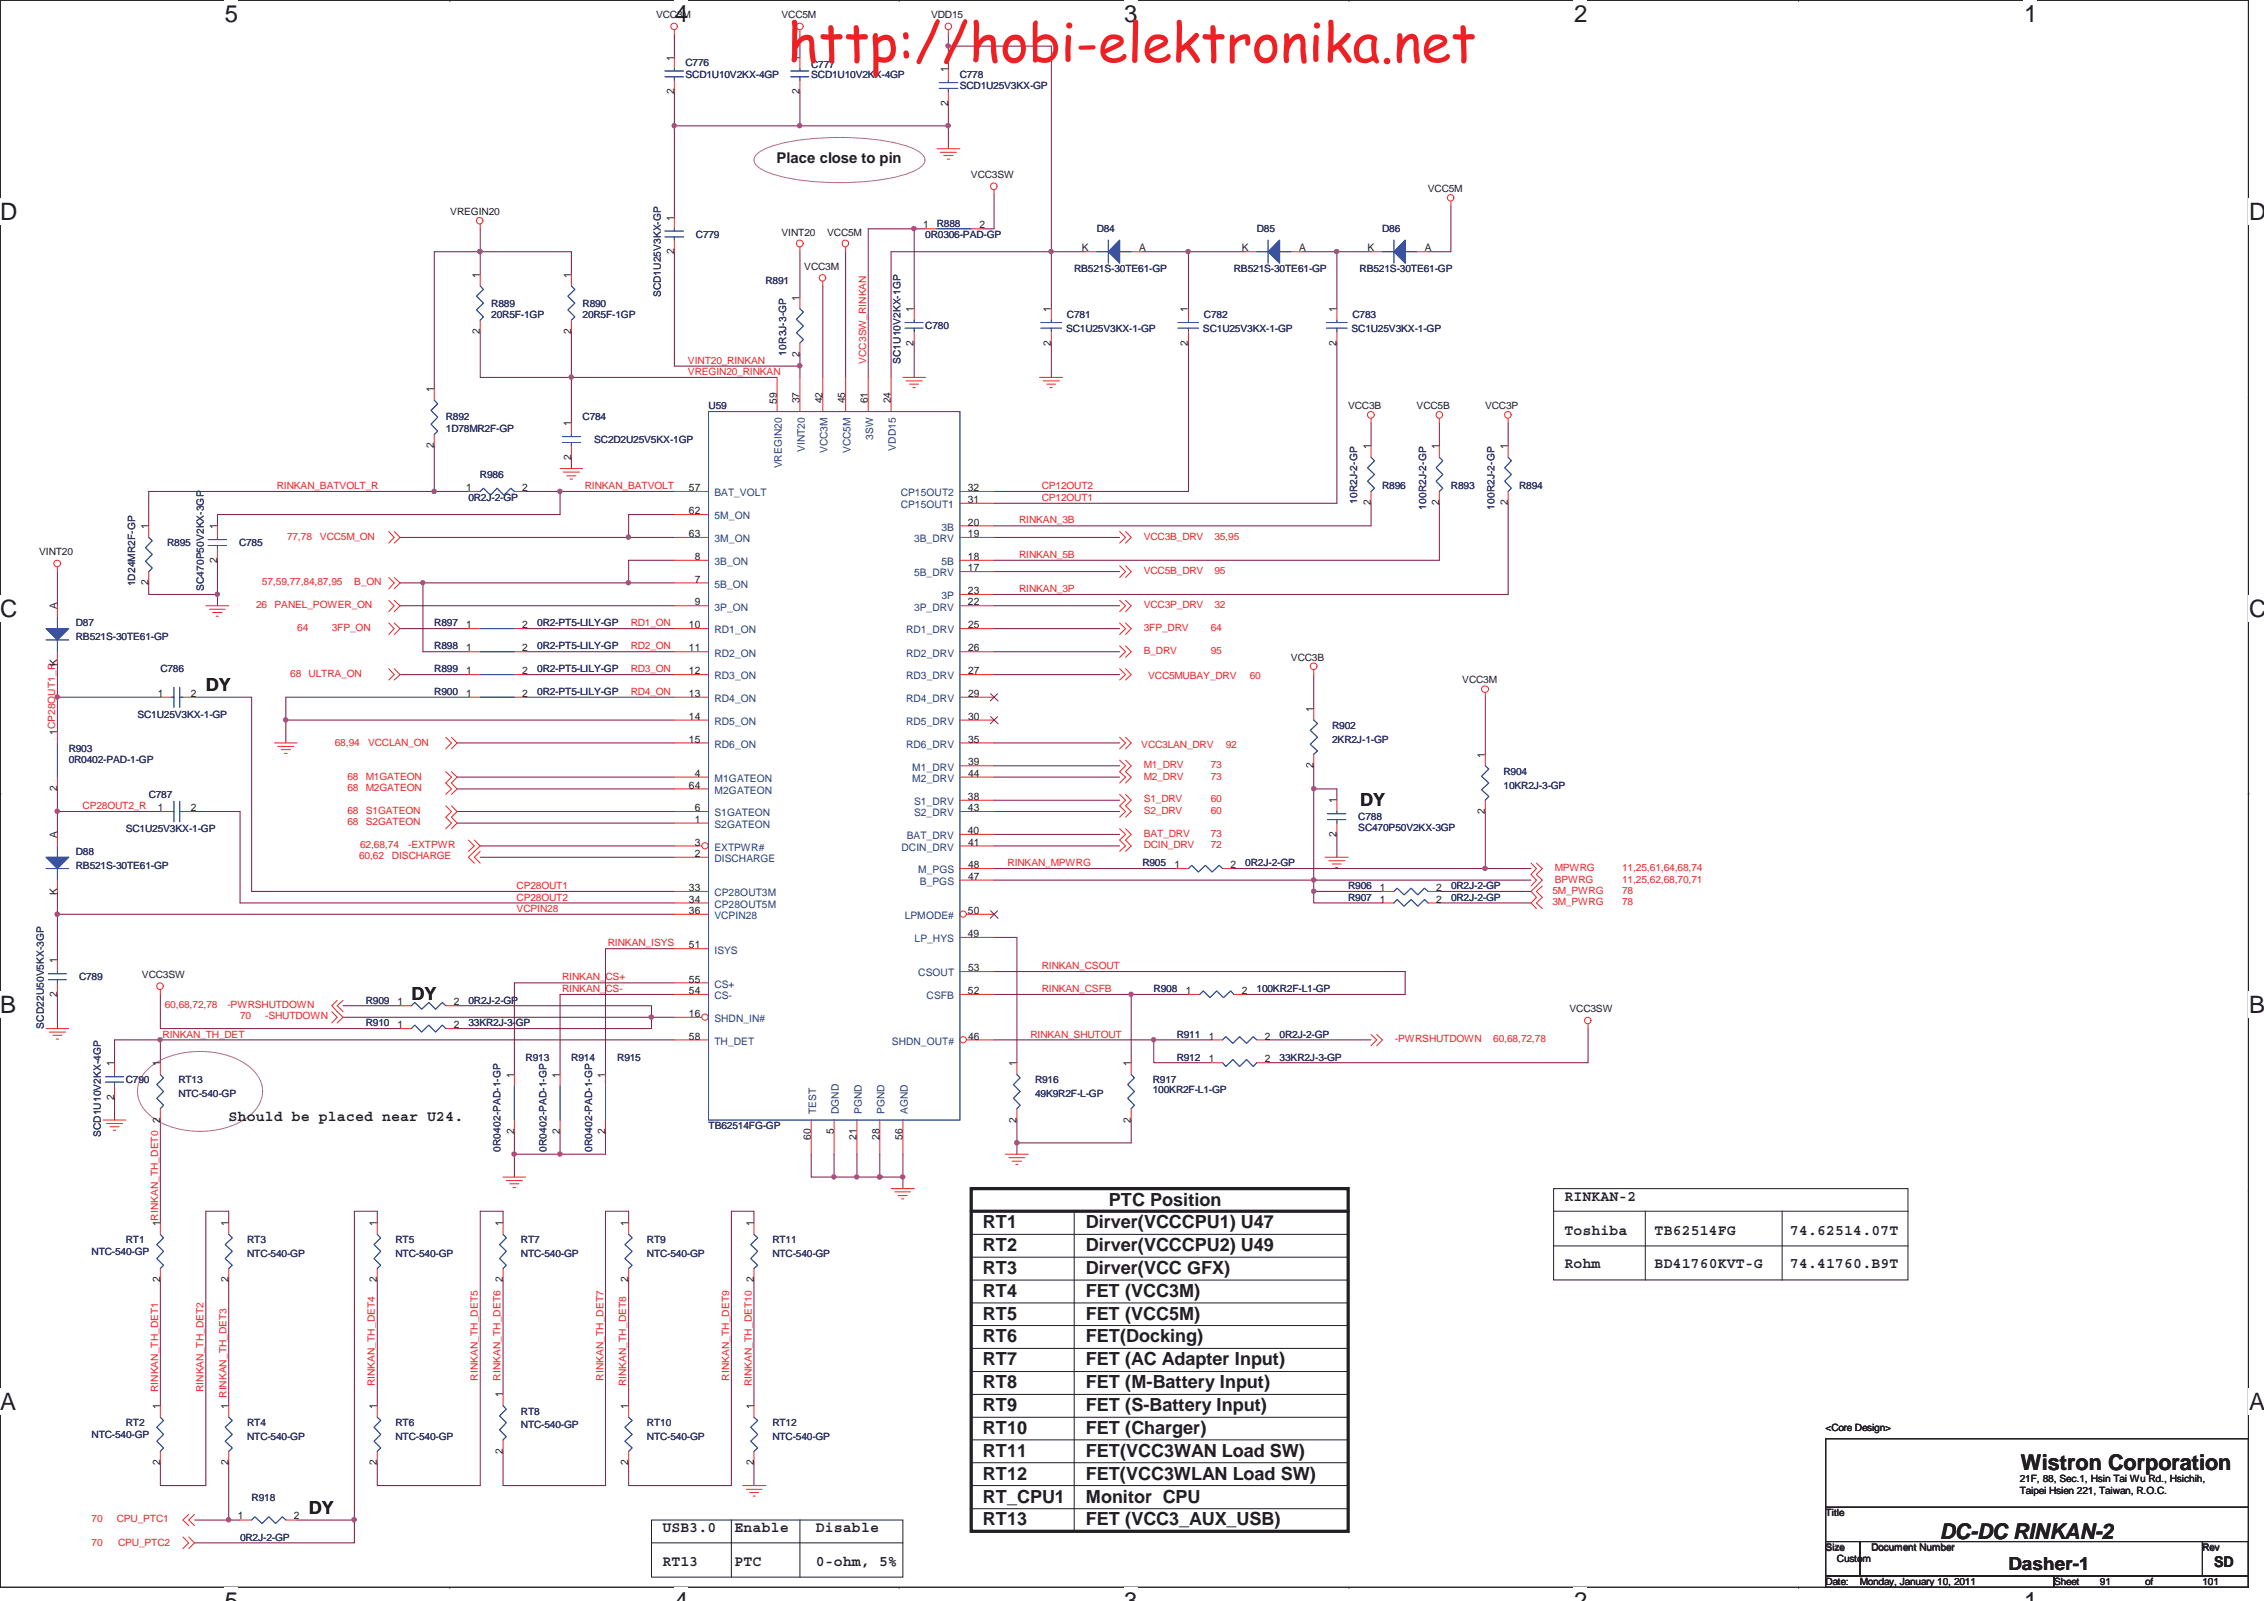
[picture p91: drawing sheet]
<svg xmlns="http://www.w3.org/2000/svg" width="297mm" height="210mm" viewBox="0 0 297 210" stroke-linecap="round" stroke-linejoin="round" font-family="sans-serif">
<defs><g id="words">
<text font-size="7.1" fill="#ed2024" x="103.3" y="8.1">http://hobi-elektronika.net</text>
<g font-size="3.1" fill="#231f20">
<text x="29.5" y="2.8">5</text>
<text x="88.5" y="2.8">4</text>
<text x="147.5" y="2.8">3</text>
<text x="206.5" y="2.8">2</text>
<text x="265.6" y="2.8">1</text>
<text x="0" y="28.8">D</text>
<text x="295.1" y="28.8">D</text>
<text x="0" y="80.9">C</text>
<text x="295.1" y="80.9">C</text>
<text x="0" y="132.9">B</text>
<text x="295.1" y="132.9">B</text>
<text x="0" y="184.9">A</text>
<text x="295.1" y="184.9">A</text>
</g>
<g font-size="2.8" fill="#231f20">
<text x="265.1" y="192.8">Wistron Corporation</text>
<text x="254.5" y="201.8">DC-DC RINKAN-2</text>
</g>
<g font-size="2.4" fill="#231f20">
<text x="27" y="90.7">DY</text>
<text x="178.5" y="105.7">DY</text>
<text x="54" y="131.1">DY</text>
<text x="129" y="161.1">RT1</text>
<text x="142.5" y="161.1">Dirver(VCCCPU1) U47</text>
<text x="145.5" y="158.1">PTC Position</text>
<text x="129" y="164.1">RT2</text>
<text x="129" y="167.1">RT3</text>
<text x="142.5" y="164.1">Dirver(VCCCPU2) U49</text>
<text x="142.5" y="167.1">Dirver(VCC GFX)</text>
<text x="129" y="170.1">RT4</text>
<text x="129" y="173.1">RT5</text>
<text x="142.5" y="170.1">FET (VCC3M)</text>
<text x="142.5" y="173.1">FET (VCC5M)</text>
<text x="129" y="176.1">RT6</text>
<text x="129" y="179.1">RT7</text>
<text x="142.5" y="176.1">FET(Docking)</text>
<text x="142.5" y="179.1">FET (AC Adapter Input)</text>
<text x="129" y="182.1">RT8</text>
<text x="129" y="185.1">RT9</text>
<text x="142.5" y="182.1">FET (M-Battery Input)</text>
<text x="142.5" y="185.1">FET (S-Battery Input)</text>
<text x="129" y="188.1">RT10</text>
<text x="129" y="191">RT11</text>
<text x="142.5" y="188.1">FET (Charger)</text>
<text x="142.5" y="191">FET(VCC3WAN Load SW)</text>
<text x="129" y="197.1">RT_CPU1</text>
<text x="129" y="194.1">RT12</text>
<text x="142.5" y="194.1">FET(VCC3WLAN Load SW)</text>
<text x="142.5" y="197.1">Monitor CPU</text>
<text x="40.5" y="198.5">DY</text>
<text x="129" y="200.1">RT13</text>
<text x="142.5" y="200.1">FET (VCC3_AUX_USB)</text>
<text x="263.5" y="205.9">Dasher-1</text>
</g>
<g font-size="1.9" fill="#231f20">
<text x="101.9" y="21.3">Place close to pin</text>
<text x="30" y="147">Should be placed near U24.</text>
<text x="205.2" y="157.5">RINKAN-2</text>
<text x="205.2" y="161.9">Toshiba</text>
<text x="217.1" y="161.9">TB62514FG</text>
<text x="234.9" y="161.9">74.62514.07T</text>
<text x="205.2" y="166.3">Rohm</text>
<text x="217.1" y="166.3">BD41760KVT-G</text>
<text x="234.9" y="166.3">74.41760.B9T</text>
<text x="86.9" y="200.9">USB3.0</text>
<text x="96.4" y="200.9">Enable</text>
<text x="107" y="200.9">Disable</text>
<text x="86.9" y="205.3">RT13</text>
<text x="96.4" y="205.3">PTC</text>
<text x="107" y="205.3">0-ohm, 5%</text>
<text x="290.5" y="205.5">SD</text>
</g>
<g font-size="1.4" fill="#231f20">
<text x="88.4" y="8" transform="rotate(-90 88.4 8)">1</text>
<text x="104.9" y="8" transform="rotate(-90 104.9 8)">1</text>
<text x="124.4" y="9.5" transform="rotate(-90 124.4 9.5)">1</text>
<text x="88.4" y="12.4" transform="rotate(-90 88.4 12.4)">2</text>
<text x="104.9" y="12.4" transform="rotate(-90 104.9 12.4)">2</text>
<text x="124.4" y="13.8" transform="rotate(-90 124.4 13.8)">2</text>
<text x="88.4" y="29" transform="rotate(-90 88.4 29)">1</text>
<text x="121.1" y="30">1</text>
<text x="128.5" y="30">2</text>
<text x="88.4" y="33.3" transform="rotate(-90 88.4 33.3)">2</text>
<text x="142" y="33">K</text>
<text x="149.5" y="33">A</text>
<text x="162.9" y="33">K</text>
<text x="170.4" y="33">A</text>
<text x="179.4" y="33">K</text>
<text x="187" y="33">A</text>
<text x="62.9" y="36.4" transform="rotate(-90 62.9 36.4)">1</text>
<text x="74.9" y="36.4" transform="rotate(-90 74.9 36.4)">1</text>
<text x="104.9" y="39.4" transform="rotate(-90 104.9 39.4)">1</text>
<text x="119.9" y="40.9" transform="rotate(-90 119.9 40.9)">1</text>
<text x="137.9" y="40.9" transform="rotate(-90 137.9 40.9)">1</text>
<text x="155.9" y="40.9" transform="rotate(-90 155.9 40.9)">1</text>
<text x="175.3" y="40.9" transform="rotate(-90 175.3 40.9)">1</text>
<text x="62.9" y="43.8" transform="rotate(-90 62.9 43.8)">2</text>
<text x="74.9" y="43.8" transform="rotate(-90 74.9 43.8)">2</text>
<text x="104.9" y="46.8" transform="rotate(-90 104.9 46.8)">2</text>
<text x="119.9" y="45.4" transform="rotate(-90 119.9 45.4)">2</text>
<text x="137.9" y="45.4" transform="rotate(-90 137.9 45.4)">2</text>
<text x="155.9" y="45.4" transform="rotate(-90 155.9 45.4)">2</text>
<text x="175.3" y="45.4" transform="rotate(-90 175.3 45.4)">2</text>
<text x="56.9" y="51.4" transform="rotate(-90 56.9 51.4)">1</text>
<text x="101.9" y="52.9" transform="rotate(-90 101.9 52.9)">59</text>
<text x="104.9" y="52.9" transform="rotate(-90 104.9 52.9)">37</text>
<text x="107.9" y="52.9" transform="rotate(-90 107.9 52.9)">42</text>
<text x="110.9" y="52.9" transform="rotate(-90 110.9 52.9)">45</text>
<text x="113.9" y="52.9" transform="rotate(-90 113.9 52.9)">61</text>
<text x="116.9" y="52.9" transform="rotate(-90 116.9 52.9)">24</text>
<text x="56.9" y="58.8" transform="rotate(-90 56.9 58.8)">2</text>
<text x="74.9" y="55.9" transform="rotate(-90 74.9 55.9)">1</text>
<text x="179.8" y="58.9" transform="rotate(-90 179.8 58.9)">1</text>
<text x="188.8" y="58.9" transform="rotate(-90 188.8 58.9)">1</text>
<text x="197.8" y="58.9" transform="rotate(-90 197.8 58.9)">1</text>
<text x="61.2" y="64.4">1</text>
<text x="68.5" y="64.4">2</text>
<text x="74.9" y="60.3" transform="rotate(-90 74.9 60.3)">2</text>
<text x="90.4" y="64.4">57</text>
<text x="127" y="64.4">32</text>
<text x="127" y="66">31</text>
<text x="19.5" y="69.4" transform="rotate(-90 19.5 69.4)">1</text>
<text x="28.5" y="69.4" transform="rotate(-90 28.5 69.4)">1</text>
<text x="90.4" y="67.4">62</text>
<text x="90.4" y="70.4">63</text>
<text x="127" y="70.4">19</text>
<text x="127" y="68.9">20</text>
<text x="179.8" y="66.3" transform="rotate(-90 179.8 66.3)">2</text>
<text x="188.8" y="66.3" transform="rotate(-90 188.8 66.3)">2</text>
<text x="197.8" y="66.3" transform="rotate(-90 197.8 66.3)">2</text>
<text x="19.5" y="76.8" transform="rotate(-90 19.5 76.8)">2</text>
<text x="28.5" y="73.8" transform="rotate(-90 28.5 73.8)">2</text>
<text x="91.2" y="73.4">8</text>
<text x="91.2" y="76.4">7</text>
<text x="127" y="74.9">17</text>
<text x="127" y="73.4">18</text>
<text x="127" y="77.9">23</text>
<text x="7.5" y="79.9" transform="rotate(-90 7.5 79.9)">A</text>
<text x="61.2" y="82.4">1</text>
<text x="68.5" y="82.4">2</text>
<text x="90.4" y="82.4">10</text>
<text x="91.2" y="79.4">9</text>
<text x="127" y="79.4">22</text>
<text x="127" y="82.4">25</text>
<text x="61.2" y="85.4">1</text>
<text x="61.2" y="88.4">1</text>
<text x="68.5" y="85.4">2</text>
<text x="68.5" y="88.4">2</text>
<text x="90.4" y="85.4">11</text>
<text x="90.4" y="88.4">12</text>
<text x="127" y="85.4">26</text>
<text x="127" y="88.4">27</text>
<text x="20.7" y="91.4">1</text>
<text x="25.1" y="91.4">2</text>
<text x="61.2" y="91.4">1</text>
<text x="68.5" y="91.4">2</text>
<text x="90.4" y="91.4">13</text>
<text x="90.4" y="94.4">14</text>
<text x="127" y="91.4">29</text>
<text x="127" y="94.4">30</text>
<text x="172.3" y="93.4" transform="rotate(-90 172.3 93.4)">1</text>
<text x="7.5" y="96.4" transform="rotate(-90 7.5 96.4)">1CP28OUT1_RK</text>
<text x="90.4" y="97.4">15</text>
<text x="91.2" y="101.9">4</text>
<text x="127" y="100.4">39</text>
<text x="127" y="101.9">44</text>
<text x="127" y="97.4">35</text>
<text x="172.3" y="100.7" transform="rotate(-90 172.3 100.7)">2</text>
<text x="194.8" y="99.4" transform="rotate(-90 194.8 99.4)">1</text>
<text x="7.5" y="103.7" transform="rotate(-90 7.5 103.7)">2</text>
<text x="20.7" y="106.4">1</text>
<text x="25.1" y="106.4">2</text>
<text x="90.4" y="103.4">64</text>
<text x="91.2" y="106.4">6</text>
<text x="91.2" y="107.9">1</text>
<text x="127" y="104.9">38</text>
<text x="127" y="106.4">43</text>
<text x="175.3" y="105.3" transform="rotate(-90 175.3 105.3)">1</text>
<text x="194.8" y="106.7" transform="rotate(-90 194.8 106.7)">2</text>
<text x="7.5" y="109.9" transform="rotate(-90 7.5 109.9)">A</text>
<text x="91.2" y="110.9">3</text>
<text x="91.2" y="112.4">2</text>
<text x="127" y="109.4">40</text>
<text x="127" y="110.9">41</text>
<text x="127" y="113.9">48</text>
<text x="154.1" y="113.9">1</text>
<text x="161.5" y="113.9">2</text>
<text x="175.3" y="109.8" transform="rotate(-90 175.3 109.8)">2</text>
<text x="7.5" y="117.4" transform="rotate(-90 7.5 117.4)">K</text>
<text x="90.4" y="119.9">36</text>
<text x="90.4" y="116.9">33</text>
<text x="90.4" y="118.4">34</text>
<text x="127" y="119.9">50</text>
<text x="127" y="115.4">47</text>
<text x="181" y="116.9">1</text>
<text x="181" y="118.4">1</text>
<text x="188.4" y="116.9">2</text>
<text x="188.4" y="118.4">2</text>
<text x="90.4" y="124.4">51</text>
<text x="127" y="122.9">49</text>
<text x="7.5" y="130.7" transform="rotate(-90 7.5 130.7)">2</text>
<text x="7.5" y="126.4" transform="rotate(-90 7.5 126.4)">1</text>
<text x="52.2" y="131.9">1</text>
<text x="59.5" y="131.9">2</text>
<text x="90.4" y="128.9">55</text>
<text x="90.4" y="130.4">54</text>
<text x="127" y="130.4">52</text>
<text x="127" y="127.4">53</text>
<text x="155.6" y="130.4">1</text>
<text x="162.9" y="130.4">2</text>
<text x="52.2" y="134.9">1</text>
<text x="59.5" y="134.9">2</text>
<text x="90.4" y="136.3">58</text>
<text x="90.4" y="133.4">16</text>
<text x="127" y="136.3">46</text>
<text x="158.6" y="136.4">1</text>
<text x="165.9" y="136.4">2</text>
<text x="15" y="139.9" transform="rotate(-90 15 139.9)">1</text>
<text x="21" y="139.9" transform="rotate(-90 21 139.9)">1</text>
<text x="67.5" y="141.4" transform="rotate(-90 67.5 141.4)">1</text>
<text x="73.4" y="141.4" transform="rotate(-90 73.4 141.4)">1</text>
<text x="79.4" y="141.4" transform="rotate(-90 79.4 141.4)">1</text>
<text x="133.4" y="139.9" transform="rotate(-90 133.4 139.9)">1</text>
<text x="148.4" y="139.9" transform="rotate(-90 148.4 139.9)">1</text>
<text x="158.6" y="139.4">1</text>
<text x="165.9" y="139.4">2</text>
<text x="15" y="144.2" transform="rotate(-90 15 144.2)">2</text>
<text x="21" y="147.2" transform="rotate(-90 21 147.2)">2</text>
<text x="67.5" y="148.7" transform="rotate(-90 67.5 148.7)">2</text>
<text x="73.4" y="148.7" transform="rotate(-90 73.4 148.7)">2</text>
<text x="79.4" y="148.7" transform="rotate(-90 79.4 148.7)">2</text>
<text x="106.4" y="149.5" transform="rotate(-90 106.4 149.5)">60</text>
<text x="109.4" y="148.7" transform="rotate(-90 109.4 148.7)">5</text>
<text x="112.4" y="149.5" transform="rotate(-90 112.4 149.5)">21</text>
<text x="115.4" y="149.5" transform="rotate(-90 115.4 149.5)">28</text>
<text x="118.4" y="149.5" transform="rotate(-90 118.4 149.5)">56</text>
<text x="133.4" y="147.2" transform="rotate(-90 133.4 147.2)">2</text>
<text x="148.4" y="147.2" transform="rotate(-90 148.4 147.2)">2</text>
<text x="21" y="160.8" transform="rotate(-90 21 160.8)">1RINKAN_TH_DET0</text>
<text x="30" y="160.8" transform="rotate(-90 30 160.8)">1</text>
<text x="49.5" y="160.8" transform="rotate(-90 49.5 160.8)">1</text>
<text x="66" y="160.8" transform="rotate(-90 66 160.8)">1</text>
<text x="82.4" y="160.8" transform="rotate(-90 82.4 160.8)">1</text>
<text x="98.9" y="160.8" transform="rotate(-90 98.9 160.8)">1</text>
<text x="21" y="168.2" transform="rotate(-90 21 168.2)">2</text>
<text x="30" y="168.2" transform="rotate(-90 30 168.2)">2</text>
<text x="49.5" y="168.2" transform="rotate(-90 49.5 168.2)">2</text>
<text x="66" y="168.2" transform="rotate(-90 66 168.2)">2</text>
<text x="82.4" y="168.2" transform="rotate(-90 82.4 168.2)">2</text>
<text x="98.9" y="168.2" transform="rotate(-90 98.9 168.2)">2</text>
<text x="21" y="184.8" transform="rotate(-90 21 184.8)">1</text>
<text x="30" y="184.8" transform="rotate(-90 30 184.8)">1 RINKAN_TH_DET3</text>
<text x="49.5" y="184.8" transform="rotate(-90 49.5 184.8)">1</text>
<text x="66" y="183.3" transform="rotate(-90 66 183.3)">1</text>
<text x="82.4" y="184.8" transform="rotate(-90 82.4 184.8)">1</text>
<text x="98.9" y="184.8" transform="rotate(-90 98.9 184.8)">1</text>
<text x="66" y="190.7" transform="rotate(-90 66 190.7)">2</text>
<text x="21" y="192.2" transform="rotate(-90 21 192.2)">2</text>
<text x="30" y="192.2" transform="rotate(-90 30 192.2)">2</text>
<text x="49.5" y="192.2" transform="rotate(-90 49.5 192.2)">2</text>
<text x="82.4" y="192.2" transform="rotate(-90 82.4 192.2)">2</text>
<text x="98.9" y="192.2" transform="rotate(-90 98.9 192.2)">2</text>
<text x="31.2" y="199.3">1</text>
<text x="38.6" y="199.3">2</text>
</g>
<g font-size="1.4" fill="#1d437e">
<text x="105.6" y="59.3" transform="rotate(-90 105.6 59.3)">VINT20</text>
<text x="108.6" y="59.4" transform="rotate(-90 108.6 59.4)">VCC3M</text>
<text x="111.6" y="59.4" transform="rotate(-90 111.6 59.4)">VCC5M</text>
<text x="114.5" y="57.7" transform="rotate(-90 114.5 57.7)">3SW</text>
<text x="117.5" y="59.1" transform="rotate(-90 117.5 59.1)">VDD15</text>
<text x="93.7" y="65.1">BAT_VOLT</text>
<text x="102.6" y="61.4" transform="rotate(-90 102.6 61.4)">VREGIN20</text>
<text x="118.2" y="65.1">CP15OUT2</text>
<text x="93.7" y="68.1">5M_ON</text>
<text x="93.7" y="71.1">3M_ON</text>
<text x="118.2" y="66.6">CP15OUT1</text>
<text x="119.9" y="71.1">3B_DRV</text>
<text x="123.5" y="69.6">3B</text>
<text x="93.7" y="74.1">3B_ON</text>
<text x="93.7" y="77.1">5B_ON</text>
<text x="119.9" y="75.6">5B_DRV</text>
<text x="123.5" y="74.1">5B</text>
<text x="93.7" y="80.1">3P_ON</text>
<text x="93.7" y="83.1">RD1_ON</text>
<text x="118.9" y="83.1">RD1_DRV</text>
<text x="119.9" y="80.1">3P_DRV</text>
<text x="123.5" y="78.6">3P</text>
<text x="93.7" y="86.1">RD2_ON</text>
<text x="93.7" y="89.1">RD3_ON</text>
<text x="118.9" y="86.1">RD2_DRV</text>
<text x="118.9" y="89.1">RD3_DRV</text>
<text x="93.7" y="92.1">RD4_ON</text>
<text x="93.7" y="95.1">RD5_ON</text>
<text x="118.9" y="92.1">RD4_DRV</text>
<text x="118.9" y="95.1">RD5_DRV</text>
<text x="93.7" y="98.1">RD6_ON</text>
<text x="118.9" y="98.1">RD6_DRV</text>
<text x="119.7" y="101.1">M1_DRV</text>
<text x="93.7" y="102.6">M1GATEON</text>
<text x="93.7" y="104.1">M2GATEON</text>
<text x="93.7" y="107.1">S1GATEON</text>
<text x="119.7" y="102.6">M2_DRV</text>
<text x="119.9" y="105.6">S1_DRV</text>
<text x="119.9" y="107.1">S2_DRV</text>
<text x="93.7" y="108.6">S2GATEON</text>
<text x="93.7" y="111.6">EXTPWR#</text>
<text x="93.7" y="113.1">DISCHARGE</text>
<text x="118.3" y="111.6">DCIN_DRV</text>
<text x="119" y="110.1">BAT_DRV</text>
<text x="93.7" y="117.5">CP28OUT3M</text>
<text x="93.7" y="119.1">CP28OUT5M</text>
<text x="120.5" y="114.6">M_PGS</text>
<text x="120.7" y="116.1">B_PGS</text>
<text x="93.7" y="120.5">VCPIN28</text>
<text x="93.7" y="125.1">ISYS</text>
<text x="118.7" y="120.5">LPMODE#</text>
<text x="120" y="123.6">LP_HYS</text>
<text x="93.7" y="129.5">CS+</text>
<text x="93.7" y="131.1">CS-</text>
<text x="120.5" y="128.1">CSOUT</text>
<text x="121.6" y="131.1">CSFB</text>
<text x="93.7" y="137">TH_DET</text>
<text x="93.7" y="134.1">SHDN_IN#</text>
<text x="117" y="137">SHDN_OUT#</text>
<text x="107.1" y="146.1" transform="rotate(-90 107.1 146.1)">TEST</text>
<text x="110.1" y="146.1" transform="rotate(-90 110.1 146.1)">DGND</text>
<text x="113.1" y="146.1" transform="rotate(-90 113.1 146.1)">PGND</text>
<text x="116.1" y="146.1" transform="rotate(-90 116.1 146.1)">PGND</text>
<text x="119.1" y="146.1" transform="rotate(-90 119.1 146.1)">AGND</text>
</g>
<g font-size="1.3" fill="#231f20">
<text x="86.1" y="2.4">VCC3M</text>
<text x="102.5" y="2.4">VCC5M</text>
<text x="122.2" y="2.4">VDD15</text>
<text x="127.4" y="23.4">VCC3SW</text>
<text x="59.1" y="28.2">VREGIN20</text>
<text x="187.3" y="25.2">VCC5M</text>
<text x="102.5" y="30.9">VINT20</text>
<text x="105.5" y="35.4">VCC3M</text>
<text x="108.5" y="30.9">VCC5M</text>
<text x="176.9" y="53.7">VCC3B</text>
<text x="185.9" y="53.7">VCC5B</text>
<text x="194.8" y="53.7">VCC3P</text>
<text x="5.1" y="72.9">VINT20</text>
<text x="169.4" y="86.6">VCC3B</text>
<text x="191.9" y="89.6">VCC3M</text>
<text x="18.6" y="128.3">VCC3SW</text>
<text x="205.9" y="132.8">VCC3SW</text>
<text x="239.5" y="187.7">&lt;Core Design&gt;</text>
<text x="265" y="194.4">21F, 88, Sec.1, Hsin Tai Wu Rd., Hsichih,</text>
<text x="265" y="195.9">Taipei Hsien 221, Taiwan, R.O.C.</text>
<text x="239.5" y="198.9">Title</text>
<text x="239.5" y="203.4">Size</text>
<text x="245.5" y="203.4">Document Number</text>
<text x="288.9" y="203.4">Rev</text>
<text x="239.5" y="207.9">Date:</text>
<text x="241" y="204.9">Custom</text>
<text x="244" y="207.9">Monday, January 10, 2011</text>
<text x="269.5" y="207.9">Sheet</text>
<text x="275.5" y="207.9">91</text>
<text x="281.5" y="207.9">of</text>
<text x="289" y="207.9">101</text>
</g>
<g font-size="1.3" fill="#2d2d72">
<text x="89.9" y="8.7">C776</text>
<text x="89.9" y="10.2">SCD1U10V2KX-4GP</text>
<text x="106.4" y="8.9">C777</text>
<text x="106.4" y="10.2">SCD1U10V2KX-4GP</text>
<text x="125.9" y="10.2">C778</text>
<text x="125.9" y="11.7">SCD1U25V3KX-GP</text>
<text x="122.9" y="29.7">R888</text>
<text x="91.3" y="31.2">C779</text>
<text x="121.4" y="31.2">0R0306-PAD-GP</text>
<text x="140.9" y="35.7">RB521S-30TE61-GP</text>
<text x="143.9" y="30.4">D84</text>
<text x="161.9" y="35.7">RB521S-30TE61-GP</text>
<text x="164.9" y="30.4">D85</text>
<text x="178.4" y="35.7">RB521S-30TE61-GP</text>
<text x="181.3" y="30.4">D86</text>
<text x="64.5" y="40.3">R889</text>
<text x="64.5" y="41.7">20R5F-1GP</text>
<text x="76.4" y="40.3">R890</text>
<text x="76.4" y="41.7">20R5F-1GP</text>
<text x="86.7" y="39" transform="rotate(-90 86.7 39)">SCD1U25V3KX-GP</text>
<text x="100.4" y="37.2">R891</text>
<text x="140" y="41.7">C781</text>
<text x="158" y="41.7">C782</text>
<text x="177.5" y="41.7">C783</text>
<text x="103.2" y="46.6" transform="rotate(-90 103.2 46.6)">10R3J-3-GP</text>
<text x="118.1" y="47.7" transform="rotate(-90 118.1 47.7)">SC1U10V2KX-1GP</text>
<text x="121.4" y="43.2">C780</text>
<text x="139.9" y="43.5">SC1U25V3KX-1-GP</text>
<text x="157.8" y="43.5">SC1U25V3KX-1-GP</text>
<text x="177.3" y="43.5">SC1U25V3KX-1-GP</text>
<text x="93" y="53.7">U59</text>
<text x="58.5" y="55.1">R892</text>
<text x="58.5" y="56.7">1D78MR2F-GP</text>
<text x="76.4" y="55.1">C784</text>
<text x="78" y="58.1">SC2D2U25V5KX-1GP</text>
<text x="61.5" y="65.7">0R2J-2-GP</text>
<text x="63" y="62.7">R986</text>
<text x="181.3" y="64.2">R896</text>
<text x="190.4" y="64.2">R893</text>
<text x="199.3" y="64.2">R894</text>
<text x="21.9" y="71.7">R895</text>
<text x="31.4" y="71.7">C785</text>
<text x="178.1" y="66.1" transform="rotate(-90 178.1 66.1)">10R2J-2-GP</text>
<text x="187.1" y="66.9" transform="rotate(-90 187.1 66.9)">100R2J-2-GP</text>
<text x="196.1" y="66.9" transform="rotate(-90 196.1 66.9)">100R2J-2-GP</text>
<text x="17.7" y="76.9" transform="rotate(-90 17.7 76.9)">1D24MR2F-GP</text>
<text x="26.8" y="77.5" transform="rotate(-90 26.8 77.5)">SC470P50V2KX-3GP</text>
<text x="9.9" y="82.2">D87</text>
<text x="9.9" y="83.9">RB521S-30TE61-GP</text>
<text x="57" y="82.2">R897</text>
<text x="70.5" y="82.2">0R2-PT5-LILY-GP</text>
<text x="21" y="88.1">C786</text>
<text x="57" y="85.1">R898</text>
<text x="57" y="88.1">R899</text>
<text x="70.5" y="85.1">0R2-PT5-LILY-GP</text>
<text x="70.5" y="88.1">0R2-PT5-LILY-GP</text>
<text x="18" y="94.1">SC1U25V3KX-1-GP</text>
<text x="57" y="91.1">R900</text>
<text x="70.5" y="91.1">0R2-PT5-LILY-GP</text>
<text x="174.8" y="95.6">R902</text>
<text x="9" y="98.6">R903</text>
<text x="9" y="100.1">0R0402-PAD-1-GP</text>
<text x="174.8" y="97.5">2KR2J-1-GP</text>
<text x="197.3" y="101.6">R904</text>
<text x="19.5" y="104.6">C787</text>
<text x="178.2" y="107.6">C788</text>
<text x="197.3" y="103.4">10KR2J-3-GP</text>
<text x="9.9" y="112.2">D88</text>
<text x="9.9" y="113.9">RB521S-30TE61-GP</text>
<text x="16.5" y="109.1">SC1U25V3KX-1-GP</text>
<text x="149.9" y="113.6">R905</text>
<text x="163.4" y="113.6">0R2J-2-GP</text>
<text x="178.2" y="109">SC470P50V2KX-3GP</text>
<text x="176.9" y="116.6">R906</text>
<text x="176.9" y="118.1">R907</text>
<text x="190.4" y="116.6">0R2J-2-GP</text>
<text x="190.4" y="118.1">0R2J-2-GP</text>
<text x="10.4" y="128.6">C789</text>
<text x="48" y="131.6">R909</text>
<text x="61.5" y="131.6">0R2J-2-GP</text>
<text x="151.4" y="130.1">R908</text>
<text x="164.9" y="130.1">100KR2F-L1-GP</text>
<text x="5.8" y="134.9" transform="rotate(-90 5.8 134.9)">SCD22U50V5KX-3GP</text>
<text x="48" y="134.6">R910</text>
<text x="61.5" y="134.6">33KR2J-3-GP</text>
<text x="154.4" y="136.1">R911</text>
<text x="167.9" y="136.1">0R2J-2-GP</text>
<text x="16.5" y="142.1">C790</text>
<text x="23.4" y="142.1">RT13</text>
<text x="23.4" y="143.9">NTC-540-GP</text>
<text x="69" y="139.1">R913</text>
<text x="75" y="139.1">R914</text>
<text x="81" y="139.1">R915</text>
<text x="135.8" y="142.1">R916</text>
<text x="135.8" y="143.9">49K9R2F-L-GP</text>
<text x="151.2" y="142.1">R917</text>
<text x="151.2" y="143.4">100KR2F-L1-GP</text>
<text x="154.4" y="139.1">R912</text>
<text x="167.9" y="139.1">33KR2J-3-GP</text>
<text x="13.2" y="149.1" transform="rotate(-90 13.2 149.1)">SCD1U10V2KX-4GP</text>
<text x="93" y="148.1">TB62514FG-GP</text>
<text x="65.7" y="151.1" transform="rotate(-90 65.7 151.1)">0R0402-PAD-1-GP</text>
<text x="71.7" y="151.1" transform="rotate(-90 71.7 151.1)">0R0402-PAD-1-GP</text>
<text x="77.7" y="151.1" transform="rotate(-90 77.7 151.1)">0R0402-PAD-1-GP</text>
<text x="12" y="164.6">NTC-540-GP</text>
<text x="16.5" y="163.1">RT1</text>
<text x="32.4" y="163.1">RT3</text>
<text x="32.4" y="164.9">NTC-540-GP</text>
<text x="51.9" y="163.1">RT5</text>
<text x="51.9" y="164.9">NTC-540-GP</text>
<text x="68.4" y="163.1">RT7</text>
<text x="68.4" y="164.9">NTC-540-GP</text>
<text x="84.9" y="163.1">RT9</text>
<text x="84.9" y="164.9">NTC-540-GP</text>
<text x="101.3" y="163.1">RT11</text>
<text x="101.3" y="164.9">NTC-540-GP</text>
<text x="68.4" y="185.5">RT8</text>
<text x="12" y="188.6">NTC-540-GP</text>
<text x="16.5" y="187.1">RT2</text>
<text x="32.4" y="187.1">RT4</text>
<text x="32.4" y="188.9">NTC-540-GP</text>
<text x="51.9" y="187.1">RT6</text>
<text x="51.9" y="188.9">NTC-540-GP</text>
<text x="68.4" y="187.3">NTC-540-GP</text>
<text x="84.9" y="187.1">RT10</text>
<text x="84.9" y="188.9">NTC-540-GP</text>
<text x="101.3" y="187.1">RT12</text>
<text x="101.3" y="188.9">NTC-540-GP</text>
<text x="33" y="196.8">R918</text>
<text x="31.5" y="202.1">0R2J-2-GP</text>
</g>
<g font-size="1.3" fill="#ec2426">
<text x="90.3" y="47.7">VINT20_RINKAN</text>
<text x="113.6" y="47.7" transform="rotate(-90 113.6 47.7)">VCC3SW_RINKAN</text>
<text x="90.3" y="49.2">VREGIN20_RINKAN</text>
<text x="36.3" y="64.2">RINKAN_BATVOLT_R</text>
<text x="76.7" y="64.2">RINKAN_BATVOLT</text>
<text x="136.7" y="65.7">CP12OUT1</text>
<text x="136.7" y="64.2">CP12OUT2</text>
<text x="37.7" y="70.8">77,78</text>
<text x="42" y="70.8">VCC5M_ON</text>
<text x="133.7" y="68.7">RINKAN_3B</text>
<text x="150.1" y="70.8">VCC3B_DRV</text>
<text x="159.3" y="70.8">35,95</text>
<text x="34.4" y="76.7">57,59,77,84,87,95</text>
<text x="46.5" y="76.7">B_ON</text>
<text x="133.7" y="77.7">RINKAN_3P</text>
<text x="133.7" y="73.2">RINKAN_5B</text>
<text x="150.1" y="75.3">VCC5B_DRV</text>
<text x="159.3" y="75.3">95</text>
<text x="33.6" y="79.8">26</text>
<text x="36" y="79.8">PANEL_POWER_ON</text>
<text x="39" y="82.8">64</text>
<text x="43.5" y="82.8">3FP_ON</text>
<text x="82.8" y="82.2">RD1_ON</text>
<text x="150.1" y="79.8">VCC3P_DRV</text>
<text x="150.1" y="82.8">3FP_DRV</text>
<text x="158.9" y="82.8">64</text>
<text x="159.3" y="79.8">32</text>
<text x="38.1" y="88.7">68</text>
<text x="40.5" y="88.7">ULTRA_ON</text>
<text x="82.8" y="85.2">RD2_ON</text>
<text x="82.8" y="88.2">RD3_ON</text>
<text x="150.1" y="85.8">B_DRV</text>
<text x="150.6" y="89">VCC5MUBAY_DRV</text>
<text x="158.9" y="85.8">95</text>
<text x="164" y="89">60</text>
<text x="82.8" y="91.1">RD4_ON</text>
<text x="43.9" y="97.9">68,94</text>
<text x="48.3" y="97.9">VCCLAN_ON</text>
<text x="149.7" y="98">VCC3LAN_DRV</text>
<text x="150.1" y="100.8">M1_DRV</text>
<text x="158.9" y="100.8">73</text>
<text x="160.8" y="98">92</text>
<text x="10.8" y="106.1">CP28OUT2_R</text>
<text x="45.6" y="102.2">68</text>
<text x="45.6" y="103.7">68</text>
<text x="45.6" y="106.7">68</text>
<text x="48" y="102.2">M1GATEON</text>
<text x="48" y="103.7">M2GATEON</text>
<text x="48" y="106.7">S1GATEON</text>
<text x="150.1" y="102.2">M2_DRV</text>
<text x="150.1" y="105.2">S1_DRV</text>
<text x="150.1" y="106.7">S2_DRV</text>
<text x="158.9" y="102.2">73</text>
<text x="158.9" y="105.2">60</text>
<text x="158.9" y="106.7">60</text>
<text x="45.6" y="108.2">68</text>
<text x="47.1" y="112.7">60,62</text>
<text x="47.2" y="111.2">62,68,74</text>
<text x="48" y="108.2">S2GATEON</text>
<text x="51.4" y="112.7">DISCHARGE</text>
<text x="53.6" y="111.2">-EXTPWR</text>
<text x="132.2" y="113.6">RINKAN_MPWRG</text>
<text x="150.1" y="111.2">DCIN_DRV</text>
<text x="150.1" y="109.7">BAT_DRV</text>
<text x="158.9" y="111.2">72</text>
<text x="158.9" y="109.7">73</text>
<text x="67.8" y="118.1">CP28OUT2</text>
<text x="67.8" y="119.6">VCPIN28</text>
<text x="67.8" y="116.6">CP28OUT1</text>
<text x="203.7" y="117.2">5M_PWRG</text>
<text x="203.7" y="118.7">3M_PWRG</text>
<text x="204" y="115.7">BPWRG</text>
<text x="204" y="114.2">MPWRG</text>
<text x="212.8" y="115.7">11,25,62,68,70,71</text>
<text x="212.8" y="114.2">11,25,61,64,68,74</text>
<text x="212.8" y="117.2">78</text>
<text x="212.8" y="118.7">78</text>
<text x="79.8" y="124.1">RINKAN_ISYS</text>
<text x="73.8" y="128.6">RINKAN_CS+</text>
<text x="73.8" y="130.1">RINKAN_CS-</text>
<text x="136.7" y="127.1">RINKAN_CSOUT</text>
<text x="136.7" y="130.1">RINKAN_CSFB</text>
<text x="21.3" y="136.1">RINKAN_TH_DET</text>
<text x="21.6" y="132.2">60,68,72,78</text>
<text x="29.8" y="132.2">-PWRSHUTDOWN</text>
<text x="31.5" y="133.7">70</text>
<text x="34.8" y="133.7">-SHUTDOWN</text>
<text x="135.2" y="136.1">RINKAN_SHUTOUT</text>
<text x="183" y="136.7">-PWRSHUTDOWN</text>
<text x="195.9" y="136.7">60,68,72,78</text>
<text x="20.7" y="182.6" transform="rotate(-90 20.7 182.6)">RINKAN_TH_DET1</text>
<text x="26.7" y="182.6" transform="rotate(-90 26.7 182.6)">RINKAN_TH_DET2</text>
<text x="49.2" y="181.8" transform="rotate(-90 49.2 181.8)">RINKAN_TH_DET4</text>
<text x="62.7" y="181.1" transform="rotate(-90 62.7 181.1)">RINKAN_TH_DET5</text>
<text x="65.7" y="181.1" transform="rotate(-90 65.7 181.1)">RINKAN_TH_DET6</text>
<text x="79.2" y="181.1" transform="rotate(-90 79.2 181.1)">RINKAN_TH_DET7</text>
<text x="82.2" y="181.8" transform="rotate(-90 82.2 181.8)">RINKAN_TH_DET8</text>
<text x="95.7" y="181.1" transform="rotate(-90 95.7 181.1)">RINKAN_TH_DET9</text>
<text x="98.6" y="181.8" transform="rotate(-90 98.6 181.8)">RINKAN_TH_DET10</text>
<text x="12" y="199.6">70</text>
<text x="12" y="202.8">70</text>
<text x="15.3" y="199.6">CPU_PTC1</text>
<text x="15.5" y="202.8">CPU_PTC2</text>
</g>
</g></defs>
<path d="M0 0h295v208.2h-295z" fill="none" stroke="#231f20" stroke-width=".13"/>
<g fill="#fff">
<path d="M29.5 0h1.7v3.5h-1.7z"/>
<path d="M29.5 208.2h1.7v1.7h-1.7z"/>
</g>
<path d="M59 0h.1M59 208.2h.1" fill="none" stroke="#231f20" stroke-width=".13"/>
<g fill="#fff">
<path d="M88.5 0h1.7v3.5h-1.7z"/>
<path d="M88.5 208.2h1.7v1.7h-1.7z"/>
</g>
<path d="M118 0h.1M118 208.2h.1" fill="none" stroke="#231f20" stroke-width=".13"/>
<g fill="#fff">
<path d="M147.5 0h1.7v3.5h-1.7z"/>
<path d="M147.5 208.2h1.7v1.7h-1.7z"/>
</g>
<path d="M177 0h.1M177 208.2h.1" fill="none" stroke="#231f20" stroke-width=".13"/>
<g fill="#fff">
<path d="M206.4 0h1.8v3.5h-1.8z"/>
<path d="M206.4 208.2h1.8v1.7h-1.8z"/>
</g>
<path d="M236 0h.1M236 208.2h.1" fill="none" stroke="#231f20" stroke-width=".13"/>
<g fill="#fff">
<path d="M265.4 0h1.8v3.5h-1.8z"/>
<path d="M265.4 208.2h1.8v1.7h-1.8z"/>
<path d="M0 26h2.3v3.5h-2.3z"/>
<path d="M295 26h2v3.5h-2z"/>
<path d="M0 78.1h2.3v3.4h-2.3z"/>
<path d="M295 78.1h2v3.4h-2z"/>
</g>
<path d="M0 52.1h.1M295 52.1h.1" fill="none" stroke="#231f20" stroke-width=".13"/>
<g fill="#fff">
<path d="M0 130.1h2.1v3.4h-2.1z"/>
<path d="M295 130.1h2v3.4h-2z"/>
</g>
<path d="M0 104.1h.1M295 104.1h.1" fill="none" stroke="#231f20" stroke-width=".13"/>
<path d="M0 104.1h.1" fill="none" stroke="#231f20" stroke-width=".13"/>
<path d="M295 104.1h.1" fill="none" stroke="#231f20" stroke-width=".13"/>
<g fill="#fff">
<path d="M0 182.1h2.1v3.5h-2.1z"/>
<path d="M295 182.1h2v3.5h-2z"/>
</g>
<path d="M0 156.1h.1M295 156.1h.1" fill="none" stroke="#231f20" stroke-width=".13"/>
<path d="M63 33v3" fill="none" stroke="#7f1542" stroke-width=".13"/>
<circle cx="63" cy="33" r=".29" fill="#b8529f"/>
<circle cx="63" cy="33" r=".29" fill="none" stroke="#b8529f" stroke-width=".13"/>
<path d="M105 33v6M116.9 33h21M197.9 55.5v3M37.5 91.4h24M69 91.4h19.5M194.9 113.9h6M45 133.4h40.5" fill="none" stroke="#7f1542" stroke-width=".13"/>
<circle cx="194.8" cy="113.9" r=".28" fill="#b8529f"/>
<circle cx="194.8" cy="113.9" r=".28" fill="none" stroke="#b8529f" stroke-width=".13"/>
<path d="M82.5 76.5h6" fill="none" stroke="#7f1542" stroke-width=".13"/>
<circle cx="82.4" cy="76.4" r=".28" fill="#b8529f"/>
<circle cx="82.4" cy="76.4" r=".28" fill="none" stroke="#b8529f" stroke-width=".13"/>
<g fill="none" stroke="#7f1542" stroke-width=".13">
<path d="M187.4 33h3M75 43.5v12M52.5 70.5h30M55.5 76.5h27M197.9 66v12h-67.5M172.4 88.5v4.5M7.5 106.4h13.5M63 111h25.5M63 112.4h25.5M194.9 106.4v7.5h-33M7.5 130.4v4.5M130.4 127.4h54"/>
<path d="M130.4 122.9h3M208.4 134.9v4.5M148.4 146.9v3h-15"/>
</g>
<circle cx="133.4" cy="149.9" r=".29" fill="#b8529f"/>
<circle cx="133.4" cy="149.9" r=".29" fill="none" stroke="#b8529f" stroke-width=".13"/>
<path d="M88.5 16.5v12M75 33v3M155.9 33h7.5M67.5 128.9h21" fill="none" stroke="#7f1542" stroke-width=".13"/>
<circle cx="155.9" cy="33" r=".29" fill="#b8529f"/>
<circle cx="155.9" cy="33" r=".29" fill="none" stroke="#b8529f" stroke-width=".13"/>
<path d="M112.4 151.4v3h3" fill="none" stroke="#7f1542" stroke-width=".13"/>
<circle cx="115.4" cy="154.4" r=".29" fill="#b8529f"/>
<circle cx="115.4" cy="154.4" r=".29" fill="none" stroke="#b8529f" stroke-width=".13"/>
<circle cx="112.4" cy="154.4" r=".28" fill="#b8529f"/>
<circle cx="112.4" cy="154.4" r=".28" fill="none" stroke="#b8529f" stroke-width=".13"/>
<path d="M52.5 79.4h36M130.4 75h16.5M85.5 133.4h3" fill="none" stroke="#7f1542" stroke-width=".13"/>
<circle cx="85.4" cy="133.4" r=".28" fill="#b8529f"/>
<circle cx="85.4" cy="133.4" r=".28" fill="none" stroke="#b8529f" stroke-width=".13"/>
<path d="M137.9 33h4.5M179.9 55.5v3M19.5 64.5v4.5M69 85.5h19.5M166.4 136.4h13.5" fill="none" stroke="#7f1542" stroke-width=".13"/>
<circle cx="137.9" cy="33" r=".29" fill="#b8529f"/>
<circle cx="137.9" cy="33" r=".29" fill="none" stroke="#b8529f" stroke-width=".13"/>
<path d="M137.9 33v7.5M73.5 64.5h15" fill="none" stroke="#7f1542" stroke-width=".13"/>
<circle cx="73.4" cy="64.4" r=".29" fill="#b8529f"/>
<circle cx="73.4" cy="64.4" r=".29" fill="none" stroke="#b8529f" stroke-width=".13"/>
<path d="M155.9 33v7.5M105 48v1.5M106.4 151.4v3" fill="none" stroke="#7f1542" stroke-width=".13"/>
<circle cx="104.9" cy="48" r=".29" fill="#b8529f"/>
<circle cx="104.9" cy="48" r=".29" fill="none" stroke="#b8529f" stroke-width=".13"/>
<path d="M113.9 30v19.5M121.4 30h-1.5v10.5M119.9 45v4.5M88.5 73.5h-6v3M130.4 85.5h16.5M130.4 130.4h18M118.5 151.4v3" fill="none" stroke="#7f1542" stroke-width=".13"/>
<circle cx="119.9" cy="30" r=".29" fill="#b8529f"/>
<circle cx="119.9" cy="30" r=".29" fill="none" stroke="#b8529f" stroke-width=".13"/>
<path d="M31.5 106.4v12h57M151.4 136.4h7.5" fill="none" stroke="#7f1542" stroke-width=".13"/>
<circle cx="151.3" cy="136.4" r=".28" fill="#b8529f"/>
<circle cx="151.3" cy="136.4" r=".28" fill="none" stroke="#b8529f" stroke-width=".13"/>
<path d="M88.5 119.9h-81v6M130.4 136.4h21v3h7.5M82.5 158.9h-3.1v35.9h-13.4v-4.4M66 167.9v15" fill="none" stroke="#7f1542" stroke-width=".13"/>
<circle cx="7.5" cy="119.9" r=".29" fill="#b8529f"/>
<circle cx="7.5" cy="119.9" r=".29" fill="none" stroke="#b8529f" stroke-width=".13"/>
<path d="M124.4 6.1h13.5M88.5 33v15h16.5v-1.5M28.5 78v1.4" fill="none" stroke="#7f1542" stroke-width=".13"/>
<circle cx="124.4" cy="6" r=".28" fill="#b8529f"/>
<circle cx="124.4" cy="6" r=".28" fill="none" stroke="#b8529f" stroke-width=".13"/>
<path d="M137.9 6.1v26.9M7.5 106.4v3M73.5 130.4h15M109.4 151.4v3h3" fill="none" stroke="#7f1542" stroke-width=".13"/>
<circle cx="109.4" cy="154.4" r=".28" fill="#b8529f"/>
<circle cx="109.4" cy="154.4" r=".28" fill="none" stroke="#b8529f" stroke-width=".13"/>
<path d="M55.5 76.5v9M130.4 79.4h16.5M52.5 82.4h9M69 82.4h19.5M130.4 97.4h16.5M7.5 116.9v3M130.4 113.9h24M21 134.9h31.5M148.4 130.4h7.5" fill="none" stroke="#7f1542" stroke-width=".13"/>
<circle cx="55.5" cy="76.4" r=".28" fill="#b8529f"/>
<circle cx="55.5" cy="76.4" r=".28" fill="none" stroke="#b8529f" stroke-width=".13"/>
<path d="M116.9 33v16.5M175.4 45v21h-45M188.8 55.5v3M82.5 70.5h6M179.9 66v3h-49.5M52.5 88.5h9M55.5 85.5h6M130.4 109.4h16.5M130.4 111h16.5M85.5 133.4v1.5M106.4 154.4h3M133.4 146.9v3" fill="none" stroke="#7f1542" stroke-width=".13"/>
<circle cx="82.4" cy="70.4" r=".29" fill="#b8529f"/>
<circle cx="82.4" cy="70.4" r=".29" fill="none" stroke="#b8529f" stroke-width=".13"/>
<path d="M130.4 25.5v4.5h-1.5M88.5 67.5h-6v3M33 91.4v25.5h55.5M172.4 115.4v1.5M133.4 122.9v16.5M166.4 139.4h42" fill="none" stroke="#7f1542" stroke-width=".13"/>
<circle cx="172.4" cy="116.9" r=".29" fill="#b8529f"/>
<circle cx="172.4" cy="116.9" r=".29" fill="none" stroke="#b8529f" stroke-width=".13"/>
<circle cx="172.4" cy="115.4" r=".29" fill="#b8529f"/>
<circle cx="172.4" cy="115.4" r=".29" fill="none" stroke="#b8529f" stroke-width=".13"/>
<path d="M175.4 33v7.5" fill="none" stroke="#7f1542" stroke-width=".13"/>
<circle cx="175.4" cy="33" r=".29" fill="#b8529f"/>
<circle cx="175.4" cy="33" r=".29" fill="none" stroke="#b8529f" stroke-width=".13"/>
<path d="M175.4 33h4.5M190.4 27v6M19.5 64.5h37.5M194.9 91.4v7.5M133.4 149.9v1.5" fill="none" stroke="#7f1542" stroke-width=".13"/>
<circle cx="56.9" cy="64.4" r=".29" fill="#b8529f"/>
<circle cx="56.9" cy="64.4" r=".29" fill="none" stroke="#b8529f" stroke-width=".13"/>
<path d="M63 49.5h12M75 60v1.5M155.9 45v19.5h-25.5M52.5 76.5h3M60 134.9h25.5M184.4 127.4v3h-21" fill="none" stroke="#7f1542" stroke-width=".13"/>
<circle cx="74.9" cy="49.5" r=".28" fill="#b8529f"/>
<circle cx="74.9" cy="49.5" r=".28" fill="none" stroke="#b8529f" stroke-width=".13"/>
<path d="M130.4 70.5h16.5M188.8 66v7.5h-58.4M69 88.5h19.5M15 136.4v3M15 143.9v3M115.4 151.4v3h3.1" fill="none" stroke="#7f1542" stroke-width=".13"/>
<circle cx="115.4" cy="154.4" r=".29" fill="#b8529f"/>
<circle cx="115.4" cy="154.4" r=".29" fill="none" stroke="#b8529f" stroke-width=".13"/>
<path d="M105 16.5h19.4v3M149.9 33h6M21 130.4v4.5" fill="none" stroke="#7f1542" stroke-width=".13"/>
<circle cx="124.4" cy="16.5" r=".28" fill="#b8529f"/>
<circle cx="124.4" cy="16.5" r=".28" fill="none" stroke="#b8529f" stroke-width=".13"/>
<circle cx="104.9" cy="16.5" r=".28" fill="#b8529f"/>
<circle cx="104.9" cy="16.5" r=".28" fill="none" stroke="#b8529f" stroke-width=".13"/>
<path d="M105 12v4.5h-16.5" fill="none" stroke="#7f1542" stroke-width=".13"/>
<circle cx="88.4" cy="16.5" r=".28" fill="#b8529f"/>
<circle cx="88.4" cy="16.5" r=".28" fill="none" stroke="#b8529f" stroke-width=".13"/>
<path d="M124.4 13.5v3M108 37.5v12M110.9 33v16.5M137.9 45v4.5M19.5 76.5v1.5h9M130.4 88.5h16.5" fill="none" stroke="#7f1542" stroke-width=".13"/>
<circle cx="28.5" cy="77.9" r=".28" fill="#b8529f"/>
<circle cx="28.5" cy="77.9" r=".28" fill="none" stroke="#b8529f" stroke-width=".13"/>
<path d="M63 43.5v6M172.4 116.9h9M148.4 130.4v9" fill="none" stroke="#7f1542" stroke-width=".13"/>
<circle cx="148.4" cy="130.4" r=".28" fill="#b8529f"/>
<circle cx="148.4" cy="130.4" r=".28" fill="none" stroke="#b8529f" stroke-width=".13"/>
<path d="M63 30v3h12" fill="none" stroke="#7f1542" stroke-width=".13"/>
<circle cx="63" cy="33" r=".29" fill="#b8529f"/>
<circle cx="63" cy="33" r=".29" fill="none" stroke="#b8529f" stroke-width=".13"/>
<path d="M113.9 30h6M28.5 73.5v4.5M188.8 116.9h12.1M49.5 167.9v16.5M30 191.8v7.6" fill="none" stroke="#7f1542" stroke-width=".13"/>
<circle cx="30" cy="199.3" r=".29" fill="#b8529f"/>
<circle cx="30" cy="199.3" r=".29" fill="none" stroke="#b8529f" stroke-width=".13"/>
<path d="M21 136.4h67.5M46.5 158.9h3M66 158.9h-3v35.9h-13.5v-3M21 167.9v16.5M30 160.4v-1.5h-3v35.9h-6v-3" fill="none" stroke="#7f1542" stroke-width=".13"/>
<circle cx="21" cy="136.4" r=".28" fill="#b8529f"/>
<circle cx="21" cy="136.4" r=".28" fill="none" stroke="#b8529f" stroke-width=".13"/>
<g fill="none" stroke="#7f1542" stroke-width=".13">
<path d="M88.5 4.5v3M88.5 12v4.5M105 4.5v3M124.4 4.5v4.5M75 49.5h27M7.5 75v4.4M130.4 82.4h16.5M7.5 103.5v2.9M172.4 116.9v1.5h9M188.8 118.4h12.1M67.5 128.9v12M73.5 130.4v10.5"/>
<path d="M67.5 148.4v6M73.5 148.4v3"/>
</g>
<circle cx="7.5" cy="106.4" r=".29" fill="#b8529f"/>
<circle cx="7.5" cy="106.4" r=".29" fill="none" stroke="#b8529f" stroke-width=".13"/>
<path d="M7.5 91.4v4.6" fill="none" stroke="#7f1542" stroke-width=".13"/>
<circle cx="7.5" cy="91.4" r=".29" fill="#b8529f"/>
<circle cx="7.5" cy="91.4" r=".29" fill="none" stroke="#b8529f" stroke-width=".13"/>
<path d="M7.5 87v4.4h13.5M37.5 94.4h51" fill="none" stroke="#7f1542" stroke-width=".13"/>
<circle cx="37.5" cy="94.4" r=".28" fill="#b8529f"/>
<circle cx="37.5" cy="94.4" r=".28" fill="none" stroke="#b8529f" stroke-width=".13"/>
<path d="M67.5 151.4h6M79.4 148.4v3" fill="none" stroke="#7f1542" stroke-width=".13"/>
<circle cx="73.5" cy="151.4" r=".28" fill="#b8529f"/>
<circle cx="73.5" cy="151.4" r=".28" fill="none" stroke="#b8529f" stroke-width=".13"/>
<circle cx="67.5" cy="151.4" r=".28" fill="#b8529f"/>
<circle cx="67.5" cy="151.4" r=".28" fill="none" stroke="#b8529f" stroke-width=".13"/>
<path d="M130.4 115.4h70.5M172.4 100.4v15M172.4 103.5h3v1.5M175.4 109.4v3M45 131.9h7.5M60 131.9h25.5v1.5M88.5 124.4h-9.1v16.5M73.5 151.4h5.9" fill="none" stroke="#7f1542" stroke-width=".13"/>
<circle cx="172.4" cy="103.4" r=".3" fill="#b8529f"/>
<circle cx="172.4" cy="103.4" r=".3" fill="none" stroke="#b8529f" stroke-width=".13"/>
<path d="M46.5 158.9v40.5h-7.5M82.5 167.9v16.5M82.5 191.8v3" fill="none" stroke="#7f1542" stroke-width=".13"/>
<circle cx="46.5" cy="199.3" r=".29" fill="#b8529f"/>
<circle cx="46.5" cy="199.3" r=".29" fill="none" stroke="#b8529f" stroke-width=".13"/>
<g fill="none" stroke="#7f1542" stroke-width=".13">
<path d="M63 33h-6v18M170.9 33h4.5M25.5 91.4h7.5M37.5 94.4v3M60 97.4h28.5M25.5 106.4h6M60 101.9h28.5M60 106.4h28.5M60 103.5h28.5M60 108h28.5M130.4 100.4h16.5M130.4 101.9h16.5"/>
<path d="M130.4 105h16.5M130.4 106.4h16.5M49.5 158.9v1.5M66 158.9v1.5M82.5 158.9v1.5M118.5 154.4v1.5M30 167.9v16.5M98.9 160.4v-1.5h-2.9v35.9h-13.5M98.9 167.9v16.5M25.5 199.4h6M46.5 199.4v3h-21M98.9 191.8v3"/>
</g>
<circle cx="118.4" cy="154.4" r=".28" fill="#b8529f"/>
<g fill="none" stroke="#b8529f" stroke-width=".13">
<path d="M99.4 20.1a12.6 12.6 0 0 1 6-1.8 36.8 36.8 0 0 1 13.2 .7 4.6 4.6 0 0 1 2.6 1.6l.2 .4-.2 .4a4.6 4.6 0 0 1-2.6 1.5 35.3 35.3 0 0 1-16.9 0 4.6 4.6 0 0 1-2.7-1.5l-.1-.4 .1-.4zM19.3 140.3a10.7 10.7 0 0 1 9.3-2.2 8.2 8.2 0 0 1 5.1 2.8 3.7 3.7 0 0 1-.6 5.1 10.7 10.7 0 0 1-9.2 2.2 8.1 8.1 0 0 1-5.1-2.9 3.7 3.7 0 0 1 .5-5z"/>
<circle cx="118.4" cy="154.4" r=".28"/>
</g>
<path d="M57 58.5v6h4.5M69 64.5h4.5v3h-45v1.5M37.5 91.4v3M15 136.4h6v3M21 146.9v13.5" fill="none" stroke="#7f1542" stroke-width=".13"/>
<g fill="none" stroke="#ec2426" stroke-width=".13">
<path d="M88.5 3.9v.6M105 3.9v.6M122.9 19.5h3M123.4 20h2.1M124.4 3.9v.6M63 29.4v.6M105 32.4v.6M107.9 36.9v.6M110.9 32.4v.6M123.8 20.4h1.2M124.3 20.9h.3M130.4 24.9v.6"/>
<path d="M190.4 26.4v.6M118.5 49.5h2.9M118.9 50h2.1M119.3 50.4h1.2M119.8 50.8h.3M136.4 49.5h3M136.9 50h2.1M137.3 50.4h1.2M137.8 50.8h.2M179.9 54.9v.6M188.8 54.9v.6M197.9 54.9v.6"/>
<path d="M7.5 74.4v.6M27 79.4h3M27.5 79.9h2M51 78.7l.7 .7-.7 .8M51 75.7l.7 .8-.7 .7M51 69.7l.7 .8-.7 .7M51.7 78.7l.8 .7-.8 .8M51.7 75.7l.8 .8-.8 .7M51.7 69.7l.8 .8-.8 .7M73.5 61.5h2.9M73.9 61.9h2.1M74.4 62.4h1.2"/>
<path d="M74.8 62.8h.3M146.9 78.7l.8 .7-.8 .8M146.9 74.2l.8 .8-.8 .7M146.9 69.7l.8 .8-.8 .7M147.7 78.7l.7 .7-.7 .8M147.7 74.2l.7 .8-.7 .7M147.7 69.7l.7 .8-.7 .7M27.9 80.3h1.2M28.4 80.8h.3M36 97.4h3M36.4 97.9h2.2M36.9 98.3h1.2"/>
<path d="M37.3 98.8h.4M51 81.7l.7 .7-.7 .8M51 87.7l.7 .8-.7 .7M51.7 81.7l.8 .7-.8 .8M51.7 87.7l.8 .8-.8 .7M58.5 96.7l.7 .7-.7 .8M59.2 96.7l.8 .7-.8 .8M146.9 84.7l.8 .8-.8 .7M146.9 96.7l.8 .7-.8 .8M146.9 81.7l.8 .7-.8 .8M146.9 87.7l.8 .8-.8 .7M146.9 99.7l.8 .7-.8 .8 .8 .7-.8 .8"/>
<path d="M147.7 84.7l.7 .8-.7 .7M147.7 96.7l.7 .7-.7 .8M147.7 81.7l.7 .7-.7 .8M147.7 87.7l.7 .8-.7 .7M147.7 99.7l.7 .7-.7 .8 .7 .7-.7 .8M172.4 87.8v.7M194.9 90.8v.6M7.5 109.4v1.6M7.5 115.4v1.5M58.5 101.2l.7 .7-.7 .8 .7 .8-.7 .7M58.5 105.7l.7 .7-.7 .8 .7 .8-.7 .7M59.2 101.2l.8 .7-.8 .8 .8 .8-.8 .7"/>
<path d="M59.2 105.7l.8 .7-.8 .8 .8 .8-.8 .7M61.5 110.2l.7 .8-.7 .7M62.2 110.2l.8 .8-1.5 1.4 .7 .8M63 111.7l-.8 .7 .8 .8M146.9 108.7l.8 .7-.8 .8 .8 .8-.8 .7M146.9 104.2l.8 .8-.8 .7 .8 .7-.8 .8M147.7 108.7l.7 .7-.7 .8 .7 .8-.7 .7M147.7 104.2l.7 .8-.7 .7 .7 .7-.7 .8M173.8 112.4h3.1M174.3 112.9h2.2M174.8 113.3h1.2M175.2 113.8h.3"/>
<path d="M200.9 113.2l.7 .7-.7 .8 .7 .7-.7 .8M201.6 113.2l.8 .7-.8 .8 .8 .7-1.5 1.5 .7 .8-.7 .7 .7 .8M202.4 116.2l-.8 .7 .8 .8-.8 .7 .8 .8M6.1 134.9h2.9M6.5 135.4h2.1M6.9 135.8h1.2M7.4 136.3h.3M21 129.8v.6M43.5 132.7l.7 .7-.7 .8M44.2 131.2l-.7 .7 1.5 1.5-.8 .8M45 131.2l-.8 .7 .8 .8M148.4 139.4v1.5"/>
<path d="M179.9 135.7l.7 .7-.7 .8M180.6 135.7l.8 .7-.8 .8M208.4 134.3v.6M13.5 146.9h3M14 147.4h2.1M14.4 147.8h1.2M14.9 148.2h.3M66 154.4h3M66.4 154.8h2.1M66.9 155.3h1.2M67.3 155.8h.4M116.9 155.9h3"/>
<path d="M117.4 156.3h2.1M117.8 156.8h1.2M118.3 157.2h.3M131.9 151.4h3M132.4 151.8h2M132.8 152.3h1.2M133.3 152.7h.3M148.4 145.4v1.5M24.8 198.6l-.8 .8 .8 .7M25.5 198.6l-.7 .8 .7 .7M97.4 194.8h3.1M97.9 195.3h2.1"/>
<path d="M98.4 195.8h1.2M98.8 196.2h.3M24 201.6l.8 .8-.8 .7M24.8 201.6l.7 .8-.7 .7"/>
<circle cx="88.4" cy="3.5" r=".43"/>
<circle cx="104.9" cy="3.5" r=".44"/>
<circle cx="124.4" cy="3.5" r=".43"/>
<circle cx="62.9" cy="28.9" r=".43"/>
<circle cx="104.9" cy="31.9" r=".45"/>
<circle cx="107.9" cy="36.4" r=".42"/>
<circle cx="110.9" cy="31.9" r=".44"/>
<circle cx="130.4" cy="24.4" r=".44"/>
<circle cx="190.3" cy="25.9" r=".43"/>
<circle cx="179.9" cy="54.4" r=".45"/>
<circle cx="188.8" cy="54.4" r=".43"/>
<circle cx="197.8" cy="54.4" r=".44"/>
<circle cx="7.5" cy="73.9" r=".44"/>
<circle cx="172.4" cy="87.4" r=".44"/>
<circle cx="194.8" cy="90.4" r=".45"/>
<circle cx="21" cy="129.3" r=".44"/>
<circle cx="208.3" cy="133.8" r=".42"/>
</g>
<g fill="none" stroke="#231f20" stroke-width=".13">
<path d="M140.9 158.9v42M203.8 155.9h46.5v12h-46.5zM203.8 158.9h46.5M215.9 158.9v9M233.8 158.9v9M127.4 179.9h49.5M127.4 176.9h49.5M127.4 173.9h49.5M127.4 170.9h49.5M127.4 167.9h49.5M127.4 164.9h49.5M127.4 161.9h49.5"/>
<path d="M203.8 163.4h46.5M85.5 199.4h33v7.5h-33zM96 199.4v7.4M105 199.4v7.4M127.4 182.9h49.5M127.4 185.9h49.5M127.4 188.8h49.5M127.4 191.8h49.5M127.4 194.8h49.5M127.4 197.9h49.5M239.5 188.7h55.5v9h-55.5zM239.5 197.7h55.5v4.5h-55.5z"/>
<path d="M85.5 202.4h33M239.5 202.2h4.5v4.5h-4.5zM239.5 206.7h30v1.5h-30zM244 202.2h45v4.5h-45zM269.5 206.7h25.5v1.5h-25.5zM289 202.2h6v4.5h-6z"/>
</g>
<path d="M127.4 155.9h49.5v44.9h-49.5zM127.4 158.9h49.5" fill="none" stroke="#231f20" stroke-width=".42"/>
<path d="M148.4 140.9l.4 .5-.8 .8 .8 1-.8 .8 .8 1-.4 .4" fill="none" stroke="#3a53a4" stroke-width=".13"/>
<path d="M6.1 112.4h2.9l-1.5 1.5z" fill="#3a53a4"/>
<path d="M6.1 112.4h2.9l-1.5 1.5zM6.1 113.9h2.9M7.5 111v1.4M7.5 113.9v1.5" fill="none" stroke="#3a53a4" stroke-width=".13"/>
<path d="M6.1 112.4h2.9l-1.5 1.5z" fill="#3a53a4"/>
<g fill="none" stroke="#3a53a4" stroke-width=".13">
<path d="M75 37.5l.4 .5-.9 .8 .9 1-.9 .8 .9 1-.4 .4M122.9 30h4.5M57 52.5l.4 .5-.8 .8 .8 .9-.8 .9 .8 1-.4 .4M105 40.5l.4 .4-.9 1 .9 .9-.9 .8 .9 .9-.4 .5M136.6 43h2.7M136.6 42.3h2.7M137.9 42v.3M137.9 43v.5M154.6 43h2.6M154.6 42.3h2.6M155.9 42v.3M155.9 43v.5"/>
<path d="M63 64.5l.4-.5 .9 .9 .9-.9 .9 .9 .9-.9 .5 .5M7.5 97.4v4.5M22.5 91.4h.3M22.8 90.1v2.7M23.6 91.4h.4M23.6 90.1v2.7M172.4 94.4l.5 .5-1 .9 1 .9-1 .9 1 .9-.5 .4M6.1 112.4h2.9l-1.5 1.5zM6.1 113.9h2.9M7.5 111v1.4M7.5 113.9v1.5M174.2 107.5h2.4"/>
<path d="M174.2 106.7h2.4M175.4 106.4v.3M175.4 107.5v.5M182.9 116.9l.4-.4 .9 .9 .9-.9 .9 .9 .9-.9 .5 .4M160.4 139.4l.4 .5 .9-.9 .9 .9 .9-.9 .9 .9 .5-.5M160.4 136.4l.4-.4 .9 .8 .9-.8 .9 .8 .9-.8 .5 .4M21 140.9l.5 .5-.9 .8 .9 1-.9 .8 .9 1-.5 .4M79.4 142.4v4.5M133.4 140.9l.4 .5-.8 .8 .8 1-.8 .8 .8 1-.4 .4M98.9 161.9l.5 .5-.9 .8 .9 .9-.9 1 .9 .9-.5 .4M30 185.9l.5 .4-1 .9 1 .9-1 .9 1 .9-.5 .5M49.5 185.9l.5 .4-.9 .9 .9 .9-.9 .9 .9 .9-.5 .5"/>
<path d="M98.9 185.9l.5 .4-.9 .9 .9 .9-.9 .9 .9 .9-.5 .5"/>
</g>
<g fill="none" stroke="#ec2426" stroke-width=".13">
<path d="M75 36v1.5M105 39v1.5M121.4 30h1.5M127.4 30h1.5M57 51v1.5M57 57v1.5M75 42v1.5M105 45v1.5M137.9 40.5v1.5M137.9 43.5v1.5M155.9 40.5v1.5M155.9 43.5v1.5"/>
<path d="M61.5 64.5h1.5M67.5 64.5h1.5M88.5 64.5h4.5M88.5 67.5h4.5M88.5 70.5h4.5M88.5 73.5h4.5M88.5 76.5h4.5M88.5 79.4h4.5M7.5 96v1.4M21 91.4h1.5M24 91.4h1.5M88.5 91.4h4.5"/>
<path d="M88.5 82.4h4.5M88.5 85.5h4.5M88.5 88.5h4.5M172.4 93v1.4M172.4 98.9v1.5M7.5 101.9v1.6M88.5 101.9h4.5M88.5 103.5h4.5M88.5 106.4h4.5M88.5 108h4.5M175.4 105v1.4M175.4 108v1.4"/>
<path d="M181.4 116.9h1.5M187.4 116.9h1.4M21 139.4v1.5M133.4 139.4v1.5M158.9 139.4h1.5M158.9 136.4h1.5M164.9 139.4h1.5M164.9 136.4h1.5M21 145.4v1.5M79.4 140.9v1.5M79.4 146.9v1.5M133.4 145.4v1.5"/>
<path d="M98.9 160.4v1.5M98.9 166.4v1.5M30 184.4v1.5M30 190.4v1.4M49.5 184.4v1.5M49.5 190.4v1.4M98.9 184.4v1.5M98.9 190.4v1.4"/>
</g>
<circle cx="92.5" cy="110.9" r=".42" fill="#fff"/>
<g fill="none" stroke="#ec2426" stroke-width=".13">
<path d="M88.5 111h3.6M88.5 112.4h4.5M88.5 136.4h4.5"/>
<circle cx="92.5" cy="110.9" r=".42"/>
</g>
<circle cx="92.5" cy="133.4" r=".42" fill="#fff"/>
<g fill="none" stroke="#ec2426" stroke-width=".13">
<path d="M88.5 119.9h4.5M88.5 116.9h4.5M88.5 118.4h4.5M88.5 133.4h3.6"/>
<circle cx="92.5" cy="133.4" r=".42"/>
</g>
<circle cx="126.4" cy="136.4" r=".42" fill="#fff"/>
<g fill="none" stroke="#ec2426" stroke-width=".13">
<path d="M102 49.5v4.5M107.9 49.5v4.5M110.9 49.5v4.5M113.9 49.5v4.5M116.9 49.5v4.5M125.9 69h4.5M125.9 70.5h4.5M125.9 73.5h4.5M125.9 75h4.5M125.9 78h4.5M125.9 79.4h4.5M88.5 94.4h4.5"/>
<path d="M88.5 97.4h4.5M125.9 85.5h4.5M125.9 88.5h4.5M125.9 91.4h4.5M125.9 113.9h4.5M125.9 115.4h4.5M125.9 109.4h4.5M125.9 111h4.5M125.9 105h4.5M125.9 106.4h4.5M125.9 100.4h4.5M125.9 101.9h4.5"/>
<path d="M88.5 124.4h4.5M88.5 128.9h4.5M88.5 130.4h4.5M125.9 122.9h4.5M126.8 136.4h3.6M106.4 146.9v4.5M109.4 146.9v4.5M112.4 146.9v4.5M115.4 146.9v4.5M118.5 146.9v4.5"/>
<circle cx="126.4" cy="136.4" r=".42"/>
</g>
<path d="M130 91l1 .9M130.9 91l-1 .9" fill="none" stroke="#7f431c" stroke-width=".13"/>
<circle cx="126.4" cy="119.9" r=".42" fill="#fff"/>
<g fill="none" stroke="#ec2426" stroke-width=".13">
<path d="M105 7.5v1.5M105 10.5v1.5M142.4 33h1.5M148.4 33h1.5M105 49.5v4.5M175.4 40.5v1.5M175.4 43.5v1.5M179.9 58.5v1.5M188.8 58.5v1.5M19.5 69v1.5M19.5 75v1.5M28.5 69v1.5"/>
<path d="M28.5 72v1.5M125.9 64.5h4.5M125.9 66h4.5M179.9 64.5v1.5M188.8 64.5v1.5M61.5 82.4h1.5M61.5 85.5h1.5M61.5 91.4h1.5M67.5 82.4h1.5M67.5 85.5h1.5M67.5 91.4h1.5M125.9 82.4h4.5"/>
<path d="M125.9 94.4h4.5M125.9 97.4h4.5M194.9 98.9v1.5M21 106.4h1.5M24 106.4h1.5M126.8 119.9h3.6M154.4 113.9h1.5M160.4 113.9h1.5M181.4 118.4h1.5M187.4 118.4h1.4M194.9 105v1.4M7.5 125.9v1.5"/>
<path d="M7.5 128.9v1.5M52.5 131.9h1.5M52.5 134.9h1.5M58.5 131.9h1.5M58.5 134.9h1.5M125.9 127.4h4.5M125.9 130.4h4.5M21 160.4v1.5M21 166.4v1.5M49.5 160.4v1.5M49.5 166.4v1.5M82.5 184.4v1.5"/>
<path d="M82.5 190.4v1.4"/>
<circle cx="126.4" cy="119.9" r=".42"/>
</g>
<path d="M130 94l1 .9M130.9 94l-1 .9M130 119.5l1 .9M130.9 119.5l-1 .9" fill="none" stroke="#7f431c" stroke-width=".13"/>
<g fill="none" stroke="#3a53a4" stroke-width=".13">
<path d="M103.8 9.3h2.3M103.8 10.1h2.3M105 9v.3M105 10.1v.4M93 54h32.9v92.9h-32.9zM174 43h2.7M174 42.3h2.7M175.4 42v.3M175.4 43v.5M179.9 60l.4 .4-.9 1 .9 .8-.9 .9 .9 .9-.4 .5M188.8 60l.5 .4-.9 1 .9 .8-.9 .9 .9 .9-.5 .5M19.5 70.5l.5 .4-.9 .9 .9 .9-.9 .9 .9 .9-.5 .5"/>
<path d="M27.3 71.5h2.4M27.3 70.8h2.4M28.5 70.5v.3M28.5 71.5v.5M63 82.4h4.5M63 85.5h4.5M63 91.4h4.5M22.5 106.4h.3M22.8 105.1v2.7M23.6 106.4h.4M23.6 105.1v2.7M155.9 113.9l.5-.4 .8 .9 1-.9 .8 .9 .9-.9 .5 .4"/>
<path d="M182.9 118.4l.4-.4 .9 .9 .9-.9 .9 .9 .9-.9 .5 .4M194.9 100.4l.4 .5-.9 .9 .9 .9-.9 .9 .9 .9-.4 .5M6.3 128.5h2.4M6.3 127.7h2.4M7.5 127.4v.3M7.5 128.5v.4M54 131.9l.4-.4 .9 .9 1-.9 .8 .9 .9-.9 .5 .4M54 134.9l.4-.5 .9 1 1-1 .8 1 .9-1 .5 .5M21 161.9l.5 .5-.9 .8 .9 .9-.9 1 .9 .9-.5 .4M49.5 161.9l.5 .5-.9 .8 .9 .9-.9 1 .9 .9-.5 .4M82.5 185.9l.4 .4-.9 .9 .9 .9-.9 .9 .9 .9-.4 .5"/>
</g>
<path d="M146.9 31.5v3l-1.5-1.5z" fill="#3a53a4"/>
<path d="M143.9 33h1.5M145.4 31.5v3M146.9 33h1.5M146.9 31.5v3l-1.5-1.5z" fill="none" stroke="#3a53a4" stroke-width=".13"/>
<path d="M146.9 31.5v3l-1.5-1.5z" fill="#3a53a4"/>
<path d="M143.9 33h1.5M145.4 31.5v3M146.9 33h1.5M146.9 31.5v3l-1.5-1.5z" fill="none" stroke="#3a53a4" stroke-width=".13"/>
<path d="M163.4 33h1.5M169.4 33h1.5" fill="none" stroke="#ec2426" stroke-width=".13"/>
<path d="M167.9 31.5v3l-1.5-1.5z" fill="#3a53a4"/>
<path d="M164.9 33h1.5M166.4 31.5v3M167.9 31.5v3l-1.5-1.5zM167.9 33h1.5" fill="none" stroke="#3a53a4" stroke-width=".13"/>
<path d="M167.9 31.5v3l-1.5-1.5z" fill="#3a53a4"/>
<g fill="none" stroke="#3a53a4" stroke-width=".13">
<path d="M87.2 10.1h2.5M87.2 9.3h2.5M88.5 9v.3M88.5 10.1v.4M123.2 11.6h2.5M123.2 10.8h2.5M124.4 10.5v.3M124.4 11.6v.4M87.2 31.1h2.5M87.2 30.3h2.5M88.5 30v.3M88.5 31.1v.4"/>
<path d="M164.9 33h1.5M166.4 31.5v3M167.9 31.5v3l-1.5-1.5zM167.9 33h1.5M13.8 141.2h2.4M13.8 141.9h2.4M15 140.9v.3M15 141.9v.5M73.5 142.4v4.5M82.5 161.9l.4 .5-.9 .8 .9 .9-.9 1 .9 .9-.4 .4M33 199.4l.4-.5 1 .9 .9-.9 .9 .9 .8-.9 .5 .5"/>
</g>
<g fill="none" stroke="#ec2426" stroke-width=".13">
<path d="M88.5 7.5v1.5M88.5 10.5v1.5M124.4 9v1.5M124.4 12v1.5M88.5 28.5v1.5M88.5 31.5v1.5M179.9 33h1.5M185.9 33h1.5M15 139.4v1.5M15 142.4v1.5M73.5 140.9v1.5M73.5 146.9v1.5"/>
<path d="M82.5 160.4v1.5M82.5 166.4v1.5M31.5 199.4h1.5M37.5 199.4h1.5"/>
</g>
<path d="M184.4 31.5v3l-1.5-1.5z" fill="#3a53a4"/>
<path d="M181.4 33h1.5M182.9 31.5v3M184.4 33h1.5M184.4 31.5v3l-1.5-1.5z" fill="none" stroke="#3a53a4" stroke-width=".13"/>
<path d="M184.4 31.5v3l-1.5-1.5z" fill="#3a53a4"/>
<g fill="none" stroke="#3a53a4" stroke-width=".13">
<path d="M63 37.5l.4 .5-.9 .8 .9 1-.9 .8 .9 1-.4 .4M181.4 33h1.5M182.9 31.5v3M184.4 33h1.5M184.4 31.5v3l-1.5-1.5zM73.8 58h2.4M73.8 57.3h2.4M75 57v.3M75 58v.5M118.7 42.3h2.4M118.7 43h2.4M119.9 42v.3"/>
<path d="M119.9 43v.5M197.9 60l.4 .4-.9 1 .9 .8-.9 .9 .9 .9-.4 .5M63 88.5h4.5M157.4 130.4l.5-.4 .9 .8 .8-.8 .9 .8 1-.8 .4 .4M67.5 142.4v4.5M30 161.9l.5 .5-1 .8 1 .9-1 1 1 .9-.5 .4M66 161.9l.4 .5-.9 .8 .9 .9-.9 1 .9 .9-.4 .4M21 185.9l.5 .4-.9 .9 .9 .9-.9 .9 .9 .9-.5 .5M66 184.4l.4 .4-.9 .9 .9 .9-.9 .9 .9 .9-.4 .4"/>
</g>
<g fill="none" stroke="#ec2426" stroke-width=".13">
<path d="M63 36v1.5M63 42v1.5M75 55.5v1.5M75 58.5v1.5M119.9 40.5v1.5M119.9 43.5v1.5M197.9 58.5v1.5M7.5 79.4v1.6M197.9 64.5v1.5M7.5 85.5v1.5M61.5 88.5h1.5M67.5 88.5h1.5"/>
<path d="M155.9 130.4h1.5M161.9 130.4h1.5M67.5 140.9v1.5M67.5 146.9v1.5M30 160.4v1.5M30 166.4v1.5M66 160.4v1.5M66 166.4v1.5M21 184.4v1.5M21 190.4v1.4M66 182.9v1.5M66 188.8v1.6"/>
</g>
<path d="M6.1 82.4h2.9l-1.5 1.5z" fill="#3a53a4"/>
<path d="M6.1 82.4h2.9l-1.5 1.5zM6.1 83.9h2.9M7.5 81v1.4M7.5 83.9v1.6" fill="none" stroke="#3a53a4" stroke-width=".13"/>
<path d="M6.1 82.4h2.9l-1.5 1.5z" fill="#3a53a4"/>
<path d="M6.1 82.4h2.9l-1.5 1.5zM6.1 83.9h2.9M7.5 81v1.4M7.5 83.9v1.6" fill="none" stroke="#3a53a4" stroke-width=".13"/>
<circle cx="63" cy="33" r=".29" fill="#b8529f"/>
<circle cx="63" cy="33" r=".29" fill="none" stroke="#b8529f" stroke-width=".13"/>
<circle cx="194.8" cy="113.9" r=".28" fill="#b8529f"/>
<circle cx="194.8" cy="113.9" r=".28" fill="none" stroke="#b8529f" stroke-width=".13"/>
<circle cx="82.4" cy="76.4" r=".28" fill="#b8529f"/>
<circle cx="82.4" cy="76.4" r=".28" fill="none" stroke="#b8529f" stroke-width=".13"/>
<circle cx="133.4" cy="149.9" r=".29" fill="#b8529f"/>
<circle cx="133.4" cy="149.9" r=".29" fill="none" stroke="#b8529f" stroke-width=".13"/>
<circle cx="155.9" cy="33" r=".29" fill="#b8529f"/>
<circle cx="155.9" cy="33" r=".29" fill="none" stroke="#b8529f" stroke-width=".13"/>
<circle cx="115.4" cy="154.4" r=".29" fill="#b8529f"/>
<circle cx="115.4" cy="154.4" r=".29" fill="none" stroke="#b8529f" stroke-width=".13"/>
<circle cx="112.4" cy="154.4" r=".28" fill="#b8529f"/>
<circle cx="112.4" cy="154.4" r=".28" fill="none" stroke="#b8529f" stroke-width=".13"/>
<circle cx="85.4" cy="133.4" r=".28" fill="#b8529f"/>
<circle cx="85.4" cy="133.4" r=".28" fill="none" stroke="#b8529f" stroke-width=".13"/>
<circle cx="137.9" cy="33" r=".29" fill="#b8529f"/>
<circle cx="137.9" cy="33" r=".29" fill="none" stroke="#b8529f" stroke-width=".13"/>
<circle cx="73.4" cy="64.4" r=".29" fill="#b8529f"/>
<circle cx="73.4" cy="64.4" r=".29" fill="none" stroke="#b8529f" stroke-width=".13"/>
<circle cx="104.9" cy="48" r=".29" fill="#b8529f"/>
<circle cx="104.9" cy="48" r=".29" fill="none" stroke="#b8529f" stroke-width=".13"/>
<circle cx="119.9" cy="30" r=".29" fill="#b8529f"/>
<circle cx="119.9" cy="30" r=".29" fill="none" stroke="#b8529f" stroke-width=".13"/>
<circle cx="151.3" cy="136.4" r=".28" fill="#b8529f"/>
<circle cx="151.3" cy="136.4" r=".28" fill="none" stroke="#b8529f" stroke-width=".13"/>
<circle cx="7.5" cy="119.9" r=".29" fill="#b8529f"/>
<circle cx="7.5" cy="119.9" r=".29" fill="none" stroke="#b8529f" stroke-width=".13"/>
<circle cx="124.4" cy="6" r=".28" fill="#b8529f"/>
<circle cx="124.4" cy="6" r=".28" fill="none" stroke="#b8529f" stroke-width=".13"/>
<circle cx="109.4" cy="154.4" r=".28" fill="#b8529f"/>
<circle cx="109.4" cy="154.4" r=".28" fill="none" stroke="#b8529f" stroke-width=".13"/>
<circle cx="55.5" cy="76.4" r=".28" fill="#b8529f"/>
<circle cx="55.5" cy="76.4" r=".28" fill="none" stroke="#b8529f" stroke-width=".13"/>
<circle cx="82.4" cy="70.4" r=".29" fill="#b8529f"/>
<circle cx="82.4" cy="70.4" r=".29" fill="none" stroke="#b8529f" stroke-width=".13"/>
<circle cx="172.4" cy="116.9" r=".29" fill="#b8529f"/>
<circle cx="172.4" cy="116.9" r=".29" fill="none" stroke="#b8529f" stroke-width=".13"/>
<circle cx="172.4" cy="115.4" r=".29" fill="#b8529f"/>
<circle cx="172.4" cy="115.4" r=".29" fill="none" stroke="#b8529f" stroke-width=".13"/>
<circle cx="175.4" cy="33" r=".29" fill="#b8529f"/>
<circle cx="175.4" cy="33" r=".29" fill="none" stroke="#b8529f" stroke-width=".13"/>
<circle cx="56.9" cy="64.4" r=".29" fill="#b8529f"/>
<circle cx="56.9" cy="64.4" r=".29" fill="none" stroke="#b8529f" stroke-width=".13"/>
<circle cx="74.9" cy="49.5" r=".28" fill="#b8529f"/>
<circle cx="74.9" cy="49.5" r=".28" fill="none" stroke="#b8529f" stroke-width=".13"/>
<circle cx="115.4" cy="154.4" r=".29" fill="#b8529f"/>
<circle cx="115.4" cy="154.4" r=".29" fill="none" stroke="#b8529f" stroke-width=".13"/>
<circle cx="124.4" cy="16.5" r=".28" fill="#b8529f"/>
<circle cx="124.4" cy="16.5" r=".28" fill="none" stroke="#b8529f" stroke-width=".13"/>
<circle cx="104.9" cy="16.5" r=".28" fill="#b8529f"/>
<circle cx="104.9" cy="16.5" r=".28" fill="none" stroke="#b8529f" stroke-width=".13"/>
<circle cx="88.4" cy="16.5" r=".28" fill="#b8529f"/>
<circle cx="88.4" cy="16.5" r=".28" fill="none" stroke="#b8529f" stroke-width=".13"/>
<circle cx="28.5" cy="77.9" r=".28" fill="#b8529f"/>
<circle cx="28.5" cy="77.9" r=".28" fill="none" stroke="#b8529f" stroke-width=".13"/>
<circle cx="148.4" cy="130.4" r=".28" fill="#b8529f"/>
<circle cx="148.4" cy="130.4" r=".28" fill="none" stroke="#b8529f" stroke-width=".13"/>
<circle cx="63" cy="33" r=".29" fill="#b8529f"/>
<circle cx="63" cy="33" r=".29" fill="none" stroke="#b8529f" stroke-width=".13"/>
<circle cx="30" cy="199.3" r=".29" fill="#b8529f"/>
<circle cx="30" cy="199.3" r=".29" fill="none" stroke="#b8529f" stroke-width=".13"/>
<circle cx="21" cy="136.4" r=".28" fill="#b8529f"/>
<circle cx="21" cy="136.4" r=".28" fill="none" stroke="#b8529f" stroke-width=".13"/>
<circle cx="7.5" cy="106.4" r=".29" fill="#b8529f"/>
<circle cx="7.5" cy="106.4" r=".29" fill="none" stroke="#b8529f" stroke-width=".13"/>
<circle cx="7.5" cy="91.4" r=".29" fill="#b8529f"/>
<circle cx="7.5" cy="91.4" r=".29" fill="none" stroke="#b8529f" stroke-width=".13"/>
<circle cx="37.5" cy="94.4" r=".28" fill="#b8529f"/>
<circle cx="37.5" cy="94.4" r=".28" fill="none" stroke="#b8529f" stroke-width=".13"/>
<circle cx="73.5" cy="151.4" r=".28" fill="#b8529f"/>
<circle cx="73.5" cy="151.4" r=".28" fill="none" stroke="#b8529f" stroke-width=".13"/>
<circle cx="67.5" cy="151.4" r=".28" fill="#b8529f"/>
<circle cx="67.5" cy="151.4" r=".28" fill="none" stroke="#b8529f" stroke-width=".13"/>
<circle cx="172.4" cy="103.4" r=".3" fill="#b8529f"/>
<circle cx="172.4" cy="103.4" r=".3" fill="none" stroke="#b8529f" stroke-width=".13"/>
<circle cx="46.5" cy="199.3" r=".29" fill="#b8529f"/>
<circle cx="46.5" cy="199.3" r=".29" fill="none" stroke="#b8529f" stroke-width=".13"/>
<circle cx="118.4" cy="154.4" r=".28" fill="#b8529f"/>
<circle cx="118.4" cy="154.4" r=".28" fill="none" stroke="#b8529f" stroke-width=".13"/>
<use href="#words"/>
</svg>
